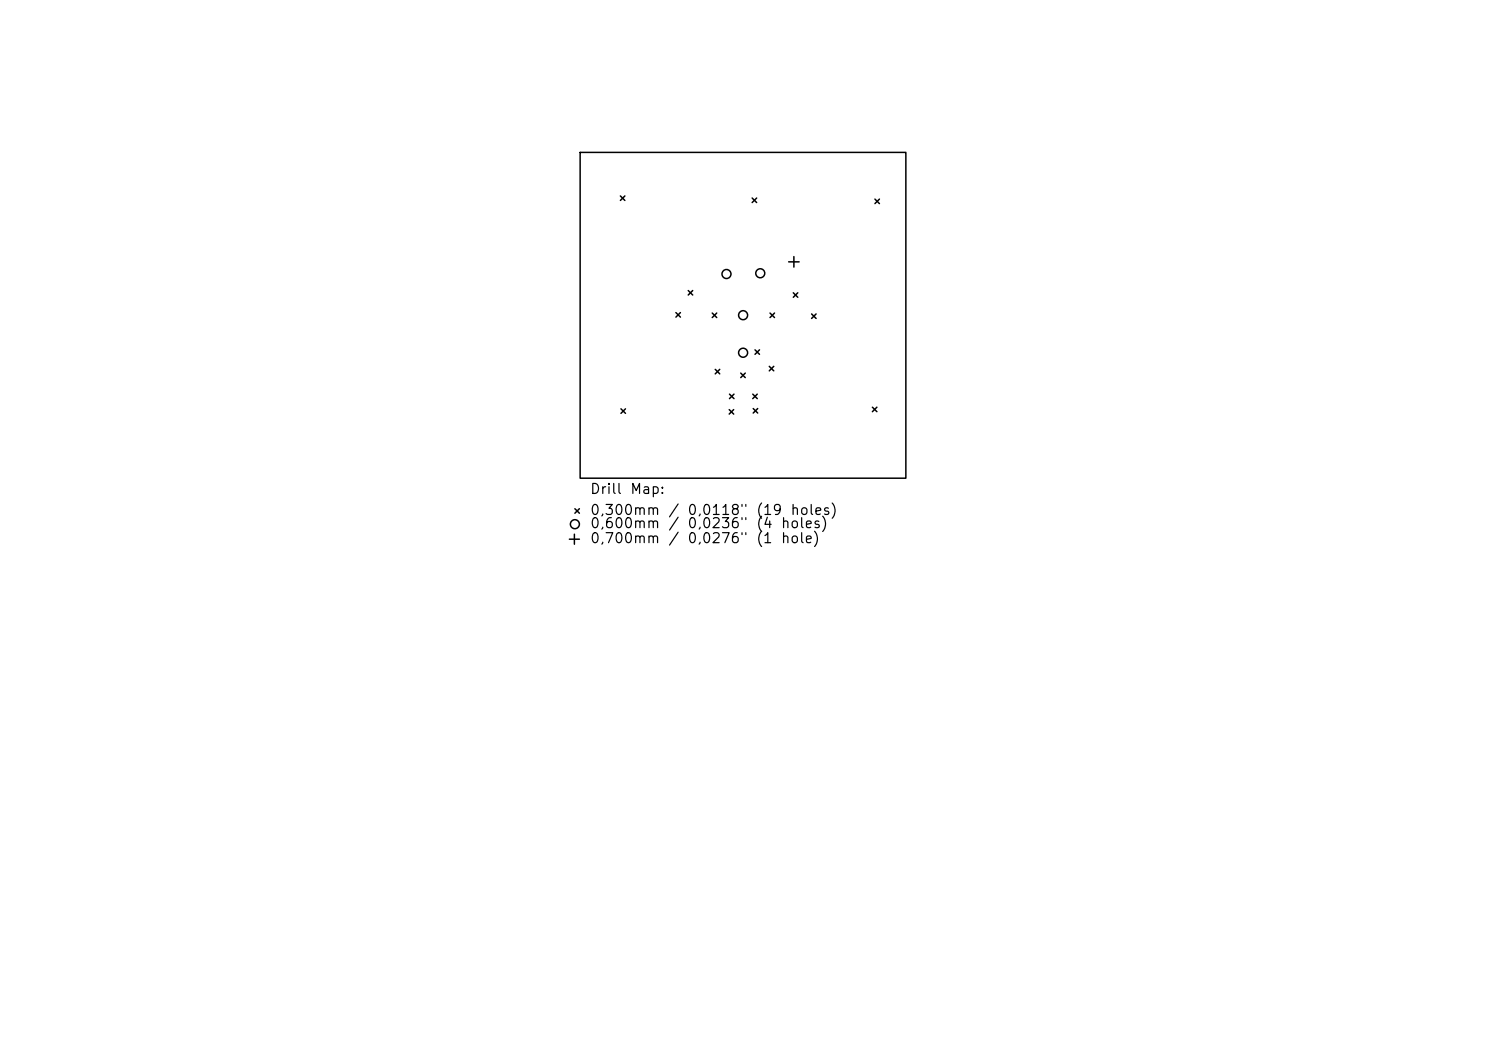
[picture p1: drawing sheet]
<svg xmlns="http://www.w3.org/2000/svg" width="297mm" height="210mm" viewBox="0 0 297 210" stroke-linecap="round" stroke-linejoin="round" font-family="sans-serif">
<defs><g id="words">
<g font-size="2">
<text x="117.8" y="99.2">Drill</text>
<text x="125.8" y="99.2">Map:</text>
<text x="117.8" y="103.4">0,300mm</text>
<text x="117.8" y="106">0,600mm</text>
<text x="133.4" y="103.4">/</text>
<text x="137.2" y="103.4">0,0118&quot;</text>
<text x="137.2" y="106">0,0236&quot;</text>
<text x="151" y="103.4">(19</text>
<text x="151" y="106">(4</text>
<text x="157.8" y="103.4">holes)</text>
<text x="117.8" y="109">0,700mm</text>
<text x="133.4" y="109">/</text>
<text x="137.2" y="109">0,0276&quot;</text>
<text x="151" y="109">(1</text>
<text x="155.9" y="109">hole)</text>
</g>
</g></defs>
<g fill="none" stroke="#000" stroke-width=".3">
<path d="M116 30.5h65.1v65.1h-65.1zM124 39.2l.9 .9M124.9 39.2l-.9 .9M150.3 39.6l.9 .9M151.2 39.6l-.9 .9M174.9 39.8l.9 .9M175.8 39.8l-.9 .9M137.6 58.1l.9 .9M138.5 58.1l-.9 .9M157.6 52.3h2.1M158.6 58.5l.9 .9M158.7 51.3v2.1"/>
<path d="M159.5 58.5l-.9 .9M135.1 62.5l.9 .9M136 62.5l-.9 .9M142.4 62.6l.9 .9M143 73.8l.9 .9M143.3 62.6l-.9 .9M143.9 73.8l-.9 .9M145.8 78.8l.9 .9M146.7 78.8l-.9 .9M148.1 74.6l.9 .9M149 74.6l-.9 .9M150.5 78.8l.9 .9"/>
<path d="M150.9 69.9l.9 .9M151.4 78.8l-.9 .9M151.8 69.9l-.9 .9M153.8 73.2l.9 .9M153.9 62.6l.9 .9M154.7 73.2l-.9 .9M154.8 62.6l-.9 .9M162.2 62.7l.9 .9M163.1 62.7l-.9 .9M124.1 81.7l.9 .9M125 81.7l-.9 .9M145.7 81.8l.9 .9"/>
<path d="M146.6 81.8l-.9 .9M150.5 81.6l.9 .9M151.4 81.6l-.9 .9M174.4 81.4l.9 .9M175.3 81.4l-.9 .9M113.8 107.7h2M114.8 106.7v2M114.9 101.7l.9 .9M115.8 101.7l-.9 .9"/>
<circle cx="145.2" cy="54.8" r=".9"/>
<circle cx="152" cy="54.6" r=".9"/>
<circle cx="148.5" cy="63" r=".9"/>
<circle cx="148.5" cy="70.5" r=".9"/>
<circle cx="114.9" cy="104.7" r=".9"/>
</g>
<use href="#words"/>
</svg>
